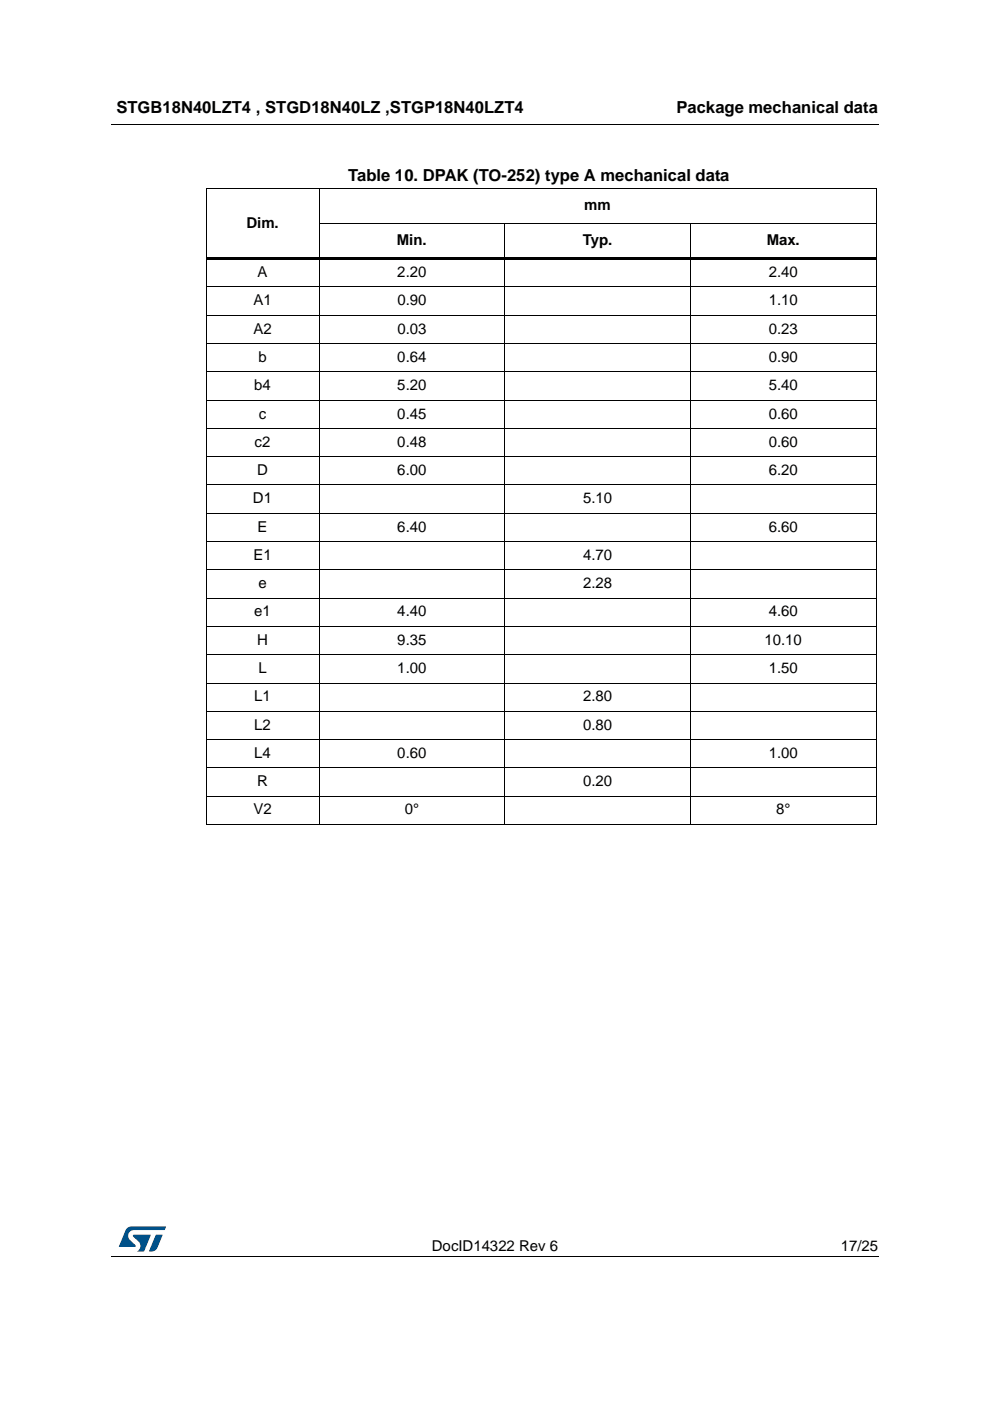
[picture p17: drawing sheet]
<svg xmlns="http://www.w3.org/2000/svg" width="210mm" height="297mm" viewBox="0 0 210 297" stroke-linecap="round" stroke-linejoin="round" font-family="sans-serif">
<defs><g id="words">
<g font-size="3.5">
<text x="24.7" y="23.9">STGB18N40LZT4 , STGD18N40LZ ,STGP18N40LZT4</text>
<text x="143.4" y="23.9">Package mechanical data</text>
<text x="73.8" y="38.5">Table 10. DPAK (TO-252) type A mechanical data</text>
</g>
<g font-size="3.2">
<text x="123.9" y="44.6">mm</text>
<text x="52.2" y="48.3">Dim.</text>
<text x="84.2" y="52">Min.</text>
<text x="123.6" y="52">Typ.</text>
<text x="162.6" y="52">Max.</text>
<text x="54.6" y="58.7">A</text>
<text x="84.2" y="58.7">2.20</text>
<text x="163" y="58.7">2.40</text>
<text x="53.7" y="64.7">A1</text>
<text x="84.3" y="64.7">0.90</text>
<text x="163" y="64.7">1.10</text>
<text x="53.7" y="70.7">A2</text>
<text x="84.3" y="70.7">0.03</text>
<text x="163" y="70.7">0.23</text>
<text x="54.8" y="76.7">b</text>
<text x="84.2" y="76.7">0.64</text>
<text x="163" y="76.7">0.90</text>
<text x="53.9" y="82.7">b4</text>
<text x="84.2" y="82.7">5.20</text>
<text x="163" y="82.7">5.40</text>
<text x="54.9" y="88.7">c</text>
<text x="84.2" y="88.7">0.45</text>
<text x="163" y="88.7">0.60</text>
<text x="54" y="94.7">c2</text>
<text x="84.2" y="94.7">0.48</text>
<text x="163" y="94.7">0.60</text>
<text x="54.5" y="100.7">D</text>
<text x="84.2" y="100.7">6.00</text>
<text x="163" y="100.7">6.20</text>
<text x="53.6" y="106.7">D1</text>
<text x="123.6" y="106.7">5.10</text>
<text x="54.6" y="112.7">E</text>
<text x="84.2" y="112.7">6.40</text>
<text x="163" y="112.7">6.60</text>
<text x="53.7" y="118.7">E1</text>
<text x="123.6" y="118.7">4.70</text>
<text x="54.8" y="124.7">e</text>
<text x="123.6" y="124.7">2.28</text>
<text x="53.9" y="130.7">e1</text>
<text x="84.2" y="130.7">4.40</text>
<text x="163" y="130.7">4.60</text>
<text x="54.5" y="136.7">H</text>
<text x="84.2" y="136.7">9.35</text>
<text x="162.1" y="136.7">10.10</text>
<text x="54.8" y="142.7">L</text>
<text x="84.2" y="142.7">1.00</text>
<text x="163" y="142.7">1.50</text>
<text x="53.9" y="148.7">L1</text>
<text x="123.6" y="148.7">2.80</text>
<text x="53.9" y="154.7">L2</text>
<text x="123.6" y="154.7">0.80</text>
<text x="53.9" y="160.7">L4</text>
<text x="84.2" y="160.7">0.60</text>
<text x="163" y="160.7">1.00</text>
<text x="54.5" y="166.7">R</text>
<text x="123.6" y="166.7">0.20</text>
<text x="53.7" y="172.7">V2</text>
<text x="85.8" y="172.7">0°</text>
<text x="164.6" y="172.7">8°</text>
<text x="91.6" y="265.1">DocID14322 Rev 6</text>
<text x="178.3" y="265.1">17/25</text>
</g>
</g></defs>
<path d="M23.6 26.2l.1 .2zM23.6 266.3l.1 .1z" fill="#000"/>
<path d="M23.7 26.3h162.6M23.7 266.4h162.6" fill="none" stroke="#000" stroke-width=".21"/>
<path d="M25.2 260h10v5.3h-10z" fill="#fff"/>
<g fill="#005189">
<path d="M26.8 260.5l1.1-.5 7.3 .1-.3 .7h-6.5a1.31 1.31 0 0 0-1.2 1.1 1.31 1.31 0 0 0 .8 1.4l.7 .7v.3l-3.5 .1z"/>
<path d="M33.1 261.8h1.4l-.7 1.6a2.16 2.16 0 0 1-1.3 1.9l-.9-.1z"/>
<path d="M28.2 261.8l3.8 .1-1.4 3.3-1.6 .1a1.43 1.43 0 0 0 .6-1.7l-1.4-1.4z"/>
</g>
<g fill="none" stroke="#000" stroke-width=".21">
<path d="M67.6 40v134.9M43.6 40h142.2M43.7 40.1v134.6M67.6 47.5h118.2M107 47.4v127.5M146.4 47.4v127.5M185.8 40.1v134.6M43.6 60.8h142.2M43.6 66.8h142.2M43.6 72.9h142.2M43.6 78.8h142.2M43.6 84.8h142.2"/>
<path d="M43.6 90.8h142.2M43.6 96.8h142.2M43.6 102.8h142.2M43.6 108.8h142.2M43.6 114.8h142.2M43.6 120.8h142.2M43.6 126.8h142.2M43.6 132.8h142.2M43.6 138.8h142.2M43.6 144.8h142.2M43.6 150.8h142.2M43.6 156.8h142.2"/>
<path d="M43.6 162.8h142.2M43.6 168.8h142.2M43.6 174.8h142.2"/>
</g>
<path d="M43.6 54.6h142.2v.6h-142.2z" fill="#000"/>
<use href="#words"/>
</svg>
